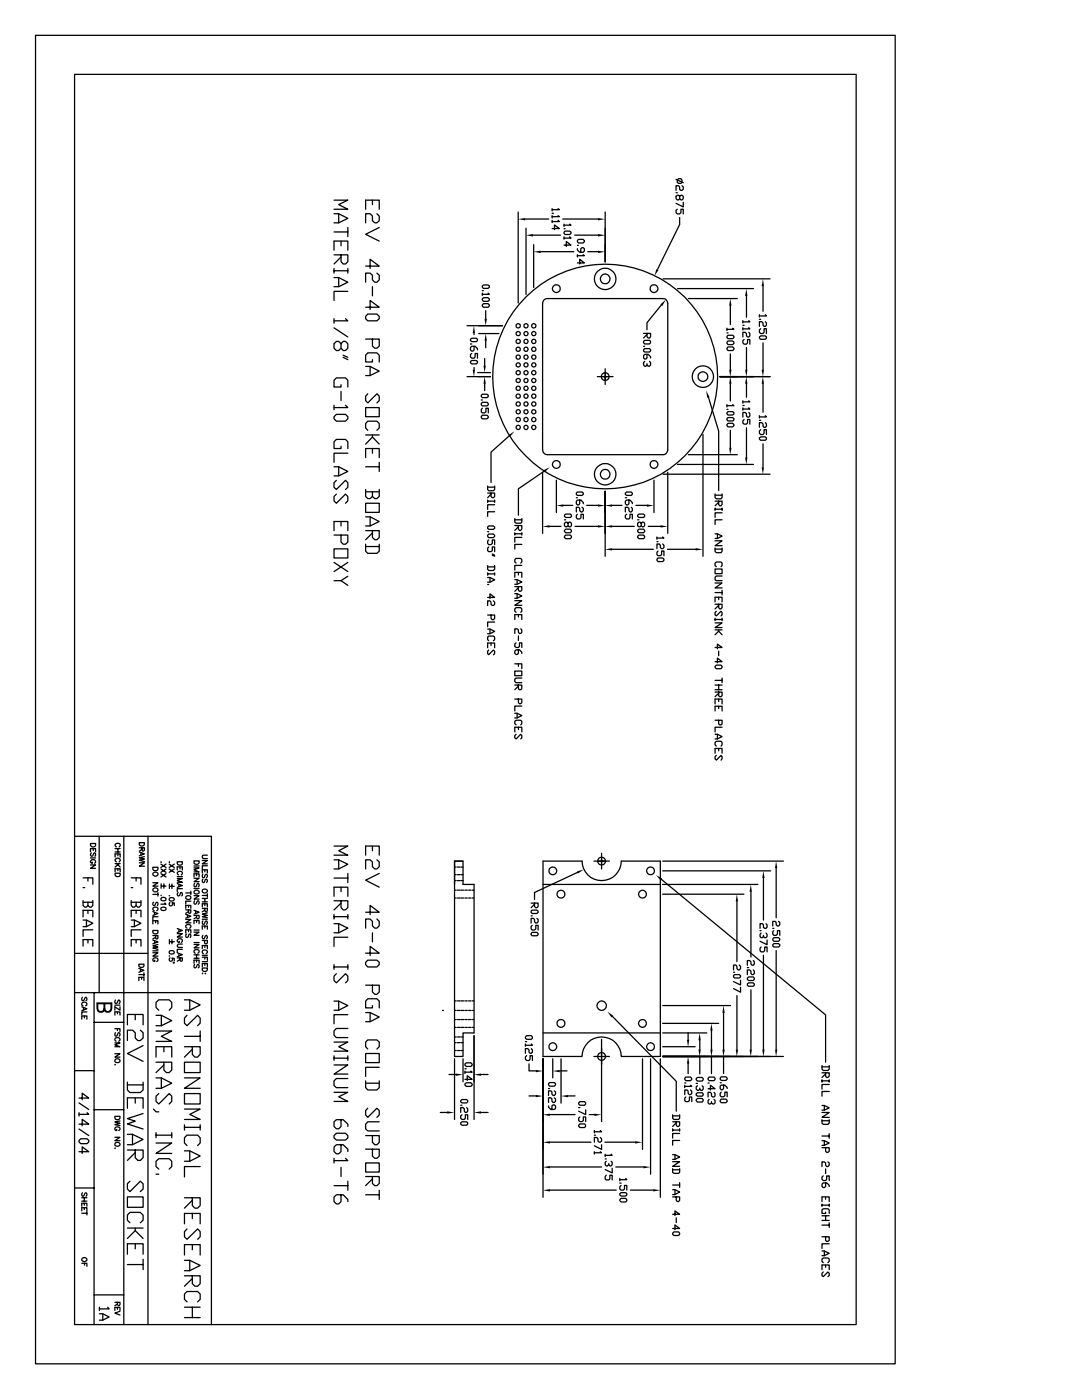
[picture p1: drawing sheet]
<svg xmlns="http://www.w3.org/2000/svg" width="216mm" height="279mm" viewBox="0 0 216 279" stroke-linecap="round" stroke-linejoin="round" font-family="sans-serif">
<g fill="none" stroke="#000" stroke-width=".25">
<path d="M7.1 7h171.5v265.2h-171.5zM14.9 14.8h155.9v249.6h-155.9zM66.7 39.9h2.7l-1.8 .9 1.8 1h-2.7M74.3 39.9v.9M134.9 35.8l1.4 .7M134.9 38.5h.2M135.4 35.7h.5l.2 .2v.5l-.2 .2h-.5l-.3-.2v-.5zM135.6 39.2l.3-.2 .4 .2v.4l-.2 .3h-.2l-.3-.3v-.4l-.2-.2-.5 .2v.4l.2 .3h.3l.2-.3M136.1 37.1l.2 .2v.5l-.2 .2-.5-.2v-.5l-.2-.2h-.5v.9M66.7 42.7h.9l1.8 .9-1.8 .9h-.9M66.7 49.9v-1.8h2.7v1.8M66.7 50.9h2.7v1.3l-.5 .5h-.4l-.4-.5v-1.3"/>
<path d="M66.7 55.4h.9l1.8 .9-1.8 .9h-.9M66.7 46.3h2.7M66.7 53.6v.9M66.7 54h2.7M67.6 42.7v1.8M67.6 55.4v1.8M68.1 48.1v.9M68.1 51.3l-1.4 1.4M69.4 58.1h-2.7v1.9M69.4 45.4v1.8M69.4 53.6v.9M73 41.8v-1.9h2.7v1.9"/>
<path d="M73 53.1h2.7l-1.9-1.3v1.8M74.3 57.2v1.8M75.2 42.7l.5 .4v.9l-.5 .5h-.4l-.5-.5v-.9l-.5-.4h-.8v1.8M75.2 54.5l.5 .4v1l-.5 .4h-.4l-.5-.4v-1l-.5-.4h-.8v1.8M75.7 45.4l-2.7 1.4 2.7 1.3M96.2 57.1l.3-.2h.9l.2 .2v.2l-.2 .3h-.9l-.3-.3zM96.2 58h.3M96.2 58.5v.4M96.5 59.4h.9l.2 .3v.2l-.2 .2h-.9l-.3-.2zM97.4 58.5l.2 .2h-1.4M103.4 42.3v18.2M104.8 43.7h4.7"/>
<path d="M105 45.5v13.3M106.4 46.9h5.4M106.5 48.8v8.6M107.9 50.2h6.6M108.6 59.8l.6-.2h23.1a.94 .94 0 0 1 .9 1v29.2a.94 .94 0 0 1-.9 .9h-23.1a.94 .94 0 0 1-.9-.9v-29.2zM110.2 45.6h1.4l-1-.7v.9M110.2 41.6v.5M110.2 43v.5M110.2 44v.4M110.2 42.6h.2M111.4 41.6l.2 .2h-1.4M111.4 43l.2 .2h-1.4"/>
<path d="M111.4 44l.2 .2h-1.4M112.3 43.7h7.1M112.5 48.9h1.4l-.9-.7v1M112.5 44.7v.5M112.5 47.3v.4M112.5 45.7h.3M112.8 46.1h.9l.2 .2v.3l-.2 .2h-.9l-.3-.2v-.3zM113.7 44.7l.2 .2h-1.4M113.7 47.3l.2 .2h-1.4M114.7 46.9h4.7M115.2 49.6v.3l.5 .5h.7l.2-.3v-.5l-.2-.2-.5 .2v.8M115.2 52.5h1.4l-.9-.7v.9"/>
<path d="M115.2 49h.2M115.2 50.8v.5M115.4 47.8h1l.2 .2v.2l-.2 .3h-1l-.2-.3zM116.4 50.8l.2 .2h-1.4M117.3 50.2h2.1M120.8 42.3v10M132.3 55.6h21.3M135.1 41.8l-.2 .2v.4l.2 .3h.5l.3-.3v-.6h.4v.9M135.2 57.6h15.1M135.6 43.4v1.4l-4.4 8.9M136.3 40.4v.9l-1.4-.7M137.3 59.6h9.8"/>
<path d="M148.9 59v4.3M152.3 57.1v5M66.7 63.6v.9M66.7 65.4l2.7 1.8M68.1 68.6l.4-.5h.4l.5 .5v.9l-.5 .5h-.4l-.4-.5v-.9l-.5-.5h-.5l-.4 .5v.9l.4 .5h.5l.5-.5M68.1 76.8v.4h-1.4v-1.3l.4-.5h1.8l.5 .5v1.3M68.1 78.1v1.8M68.5 70.9l.9 .4M68.5 71.3l.9 .5M68.9 63.6l.5 .4h-2.7M73 61.3h2.7l-1.9-1.3v1.8M73 67.7h2.7v1.4l-.5 .4h-.4l-.5-.4v-1.4"/>
<path d="M73 73.1h.8l1.9 1-1.9 .9h-.8M73.4 62.7h1.8l.5 .4v.5l-.5 .4h-1.8l-.4-.4v-.5zM73.4 78.6l-.4 .5v.8l.4 .5 1.8-1.8 .5 .5v.8l-.5 .5M73.8 73.1v1.9M74.3 71.8v.4h-1.3v-1.3l.4-.5h1.8l.5 .5v1.3M93.2 75.2h4.7M93.2 65h7.1M93.9 67.7l.2-.2h1l.2 .2v.3l-.2 .2h-1l-.2-.2zM93.9 72.2l.2-.3h1l.2 .3v.2l-.2 .2h-1l-.2-.2zM93.9 68.6h.2M94.1 70.5l-.2 .3v.4l.2 .3h.5l.2-.3v-.7h.5v1M94.6 69.1v.7l-.3 .3h-.2l-.2-.3v-.4l.2-.3h.7l.5 .5v.2"/>
<path d="M94.6 66.4v.4M94.6 73.3v.5M95.3 74.4h2.6M95.5 66.6h4M96 78.9l.2-.2h1l.2 .2v.2l-.2 .3h-1l-.2-.3zM96 79.8h.2M96.5 60.6h.9l.2 .3v.2l-.2 .2h-.9l-.3-.2zM96.7 71.6v1.4M96.7 76.6v1.4M96.9 62v1.6M96.9 68v1.4M119.2 75.2h3.1"/>
<path d="M120.8 73.6v3.1M128.4 69.8l.2-.2h1l.2 .2v.2l-.2 .3h-1l-.2-.3zM128.4 66.5h1.4v.7l-.2 .3h-.3l-.2-.3v-.7M128.4 69.1h.2M128.6 67.9h1l.2 .2v.3l-.2 .2h-1l-.2-.2v-.3zM128.6 72.1l-.2 .3v.4l.2 .3h.3l.2-.3M129.1 70.7v.7l-.2 .2h-.3l-.2-.2v-.4l.2-.3h.7l.5 .5v.2M129.1 66.7l-.7 .8M129.6 72.1l.2 .3v.4l-.2 .3h-.3l-.2-.3v-.2M132 60.9l-2.9 3.5v1.4M141.4 79.3l2 6.7v11.9M143.7 75.2h9.9"/>
<path d="M145.1 65.5v.5M145.1 66.4h.2M145.3 66.9h.9l.3 .2v.3l-.3 .2h-.9l-.2-.2v-.3zM145.3 68.1h.9l.3 .2v.2l-.3 .3h-.9l-.2-.3zM145.3 69.2h.9l.3 .3v.2l-.3 .3h-.9l-.2-.3zM145.7 61v3.8M145.7 70.6v3.2M145.7 76.6v3.4M146.2 65.5l.3 .2h-1.4M148.2 64v.5M148.2 65.4v.5M148.2 80v.5"/>
<path d="M148.2 64.9h.3M148.5 67.8l-.3 .2v.4l.3 .3h.4l.3-.3v-.6h.4v.9M148.9 69.4v4.4M148.9 76.6v2.7M149.4 64l.2 .2h-1.4M149.4 65.4l.2 .2h-1.4M149.4 66.3l.2 .3v.4l-.2 .2h-.2l-.3-.2v-.4l-.2-.3h-.5v.9M149.4 80l.2 .2h-1.4M151.5 67.2l.3-.2h.9l.2 .2v.3l-.2 .2h-.9l-.3-.2zM151.5 62.8v.5M151.5 63.7h.3M151.8 65.6l-.3 .3v.4l.3 .3h.5l.2-.3v-.7h.4v1"/>
<path d="M152.3 68.4v5.4M152.3 76.6v5.7M152.7 62.8l.2 .3h-1.4M152.7 64.2l.2 .3v.4l-.2 .2h-.2l-.2-.2v-.4l-.3-.3h-.5v.9M66.7 93.2h.9l1.8 .9-1.8 .9h-.9M66.7 80.9v.9M67.1 82.7h1.8l.5 .5v.4l-.5 .5h-1.8l-.4-.5v-.4zM67.1 95.9l-.4 .4v1l.4 .4 1.8-1.8 .5 .4v1l-.5 .4M67.1 98.6l-.4 .5v.9l.4 .4 1.8-1.8 .5 .5v.9l-.5 .4M67.6 93.2v1.8M68.1 89v.5h-1.4v-1.3l.4-.5h1.8l.5 .5v1.3M68.9 80.9l.5 .4h-2.7"/>
<path d="M69.4 90.4h-2.7v1.9M73 81.3h2.7v1.9h-2.7zM73 91.3v-1.8h2.7v1.8M73 97.7v1.4l.4 .4h.4l.5-.4v-.9M73 86.8h2.7M73 93.2h2.7M73 98.2h2.7M73.4 85.9l-.4-.5v-.9l.4-.4h1.8l.5 .4v.9l-.5 .5M74.3 86.8v.4l1.4 1.4M74.3 89.5v.9M74.3 87.2l-1.3 1.4M75.7 97.7v1.4l-.5 .4h-.4l-.5-.4"/>
<path d="M75.7 92.3v1.8M96.2 80.3h1l.2 .2v.3l-.2 .2h-1l-.2-.2zM96.2 82.9h1l.2 .2v.2l-.2 .3h-1l-.2-.3zM96.2 81.5l-.2 .2v.5l.2 .2h.5l.3-.2v-.7h.4v.9M97.3 97v.7l.2 .2h.9l.3-.2v-.7M97.3 98.4h1.4v.7l-.3 .2h-.2l-.2-.2v-.7M97.3 97.2h1.4M97.3 99.8v.5M98 98.6l-.7 .7M98.7 99.8v.5M101.6 87l-3.6 3.2v6.1M108.3 94.3v12.1"/>
<path d="M108.6 94l-5.2 3.6v5.2M111 95.8v6.5M115 98.4l.2-.2h.9l.3 .2v.3l-.3 .2h-.9l-.2-.2zM115 99.3h.2M115.7 99.8v.7l-.2 .3h-.3l-.2-.3v-.4l.2-.3h.7l.5 .5v.2M120.8 98.1v12.9M124.8 98.4l.2-.2h1l.2 .2v.3l-.2 .2h-1l-.2-.2zM124.8 99.3h.2M125.5 99.8v.7l-.3 .3h-.2l-.2-.3v-.4l.2-.3h.7l.5 .5v.2M130.5 95.8v6.5M132.3 94.6h21.3M133.2 94.3v12.1"/>
<path d="M135.2 92.7h15.1M137.3 90.7h9.8M140.3 86.7v24.3M142.7 98.6v.7l.2 .2h1l.2-.2v-.7M142.7 98.8h1.4M145.1 83.5l.2-.2h.9l.3 .2v.3l-.3 .2h-.9l-.2-.2zM145.1 80.8v.4M145.1 81.7h.2M145.3 82.1h.9l.3 .3v.2l-.3 .2h-.9l-.2-.2v-.2zM145.3 84.5h.9l.3 .2v.2l-.3 .3h-.9l-.2-.3zM145.7 85.9v3.4M146.2 80.8l.3 .2h-1.4"/>
<path d="M148.2 81.4v.5M148.2 80.9h.3M148.5 83.7l-.3 .3v.4l.3 .2h.4l.3-.2v-.7h.4v.9M148.9 85.4v5.9M149.4 81.4l.2 .2h-1.4M149.4 82.3l.2 .3v.4l-.2 .2h-.2l-.3-.2v-.4l-.2-.3h-.5v.9M151.5 87.4l.3-.2h.9l.2 .2v.3l-.2 .2h-.9l-.3-.2zM151.5 83v.4M151.5 83.9h.3M151.8 85.7l-.3 .3v.5l.3 .2h.5l.2-.2v-.8h.4v1M152.3 88.6v4.6M152.7 83l.2 .2h-1.4"/>
<path d="M152.7 84.3l.2 .3v.5l-.2 .2h-.2l-.2-.2v-.5l-.3-.3h-.5v1M66.7 109.5h2.7v1.9h-2.7zM66.7 105.9v-1.8h2.7v1.8M66.7 106.8h2.7v1.4l-.5 .4h-.4l-.4-.4v-1.4M66.7 112.2l2.7 1.9M68.1 104.1v.9M68.1 115.9l1.3 .9M69.4 115l-1.3 .9h-1.4M69.4 112.2l-2.7 1.9M73 100.4h2.7v1.9h-2.7zM73 103.1h.8l1.9 1-1.9 .9h-.8M73 105.9h2.7v1.4l-.5 .4h-.4l-.5-.4v-1.4"/>
<path d="M73 108.6v1.4l.4 .4h1.8l.5-.4v-1.4M73 109.1h2.7M73.8 103.1v1.9M74.3 106.4l-1.3 1.3M97.3 112.9v.7l.2 .3h.9l.3-.3v-.7M97.3 115.3h.5l.9 .4-.9 .5h-.5M97.3 119.2h1.4l-.9-.7v.9M97.3 100h1.4M97.3 114.3v.5M97.3 106.1h.2M97.3 113.1h1.4M97.3 114.5h1.4"/>
<path d="M97.3 116.7h.2M97.5 105h.9l.3 .2v.2l-.3 .2h-.9l-.2-.2v-.2zM97.5 106.6h.9l.3 .2v.2l-.3 .3h-.9l-.2-.3zM97.5 107.8l-.2 .2v.4l.2 .3h.5l.2-.3v-.6h.5v.9M97.5 109.2l-.2 .2v.5l.2 .2h.5l.2-.2v-.7h.5v.9M97.8 115.3v.9M98.2 110.6l.5 .2M98.2 110.8l.5 .2M98.4 119.9l.3 .3v.4l-.3 .2-.4-.2v-.4l-.2-.3h-.5v.9M98.7 100.7h-1.4v1M98.7 102.1h-1.4v1M98.7 114.3v.5"/>
<path d="M102.7 103.5v.7l.3 .2h.9l.2-.2v-.7M102.7 104.9h1.4v.7l-.2 .3h-.2l-.3-.3v-.7M102.7 115.2v-1h1.4v1M102.7 115.7h.5l.9 .4-.9 .5h-.5M102.7 117.1h1.4v.7l-.2 .2h-.2l-.3-.2v-.7M102.7 118.5h.5l.9 .4-.9 .5h-.5M102.7 119.9h1.4l-1.4 .9h1.4M102.7 103.7h1.4M102.7 106.5h1.4M102.7 106.3v.5M103 112.4l-.3-.2v-.5l.3-.3h.9l.2 .3v.5l-.2 .2M103.2 115.7v.9"/>
<path d="M103.2 118.5v.9M103.4 105.1l-.7 .8M103.4 114.2v.5M103.4 117.3l-.7 .7M104.1 107.3h-1.4v.9M104.1 108.6h-1.4v1M104.1 112.8h-1.4v1M104.1 106.3v.5M109.7 105.1h2.2M112.4 100.9h1.9M112.6 102.8l.3-.2h.9l.2 .2v.3l-.2 .2h-.9l-.3-.2zM112.6 105.9l.3-.3h.9l.2 .5-.2 .2h-.9l-.3-.2z"/>
<path d="M112.6 107l.3-.2h.9l.2 .5-.2 .2h-.9l-.3-.2zM112.6 103.7h.3M113.3 104.5l.3-.3h.2l.2 .3v.4l-.2 .2h-.2l-.3-.2v-.4l-.2-.3h-.2l-.3 .3v.4l.3 .2 .4-.2M114.7 105.1h4.7M115.2 102.6l-.2 .2v.5l.2 .3h.5l.2-.3v-.7h.5v1M116.1 101.2l.3 .3v.4l-.3 .3h-.2l-.2-.3v-.4l-.2-.3h-.5v1M117.1 100.9h2.3M122.2 100.9h1.9M122.2 105.1h4.4M122.2 109.6h8.2M125 102.6l-.2 .2v.5l.2 .3h.5l.2-.3v-.7h.5v1M126 101.2l.2 .3v.4l-.2 .3h-.3l-.2-.3v-.4l-.3-.3h-.4v1"/>
<path d="M126.9 100.9h2.2M127.2 102.8l.3-.2h.9l.2 .2v.3l-.2 .2h-.9l-.3-.2zM127.2 105.9l.3-.3h.9l.2 .5-.2 .2h-.9l-.3-.2zM127.2 107l.3-.2h.9l.2 .5-.2 .2h-.9l-.3-.2zM127.2 103.7h.3M128 104.5l.2-.3h.2l.2 .3v.4l-.2 .2h-.2l-.2-.2v-.4l-.3-.3h-.2l-.3 .3v.4l.3 .2 .5-.2M129.3 105.1h2.5M131.1 107.2v.4M131.1 108.1h.2M131.3 111.4h.9l.3 .2v.2l-.3 .3h-.9l-.2-.3zM131.3 110l-.2 .2v.5l.2 .2h.5l.2-.2v-.7h.5v.9M132.2 107.2l.3 .2h-1.4"/>
<path d="M132.2 108.6l.3 .2v.5l-.3 .2-.4-.2v-.5l-.2-.2h-.5v.9M133.2 109.6h5.6M142.7 113.6h1.4v.9h-1.4zM142.7 100h1.4v.7l-.2 .2h-.3l-.2-.2v-.7M142.7 106.5h.4l1 .5-1 .5h-.4M142.7 107.9h1.4l-1.4 1h1.4M142.7 109.4v.6l.2 .3h1l.2-.3v-.6M142.7 116.4h1.4l-1.4 .9h1.4M142.7 101.6h1.4M142.7 101.4v.5M142.7 109.6h1.4M142.7 118.3h1.4"/>
<path d="M142.9 113.1l-.2-.2v-.5l.2-.2h1l.2 .2v.5l-.2 .2M143.1 106.5v1M143.4 100.2l-.7 .7M143.4 119.2v.5M144.1 102.3h-1.4v1M144.1 103.7h-1.4v1M144.1 115h-1.2l-.2 .2v.5l.2 .2h1.2M144.1 101.4v.5M144.1 117.8v.9M97.3 122.7h1.4v.7l-.3 .3h-.2l-.2-.3v-.7M97.3 125.5h.5l.9 .5-.9 .5h-.5M97.3 129.3v-1h1.4v1"/>
<path d="M97.5 127.9l-.2-.2v-.6l.2-.2h.9l.3 .2v.6l-.3 .2M97.5 129.7l-.2 .3v.5l.2 .2 .9-1 .3 .3v.5l-.3 .2M97.8 125.5v1M98 128.3v.5M98.7 124.1h-1.4v1M102.7 133.9h1.4v1h-1.4zM102.7 123.6v-.9h1.4v.9M102.7 132.5h1.4v1M102.7 136.7h1.4v.7l-.2 .2h-.2l-.3-.2v-.7M102.7 139.5h1.4v.7l-.2 .2h-.2l-.3-.2v-.7M103 122.2l-.3-.2v-.5l.3-.2h.9l.2 .2v.5l-.2 .2M103 128.3l-.3 .2v.5l.3 .2h.4l.3-.2v-.7h.4v.9"/>
<path d="M103.4 129.7v.7l-.2 .2-.5-.2v-.5l.3-.2h.7l.4 .5v.2M103.4 122.7v.4M103.4 126.9v.9M103.4 132.5v.5M103.4 136.9l-.7 .7M103.9 125.5l.2 .2v.5l-.2 .2h-.2l-.3-.2v-.5l-.2-.2h-.5v.9M104.1 135.3h-1.1l-.3 .2v.5l.3 .3h1.1M142.7 133l.2-.3h1l.2 .5-.2 .3h-1l-.2-.3zM142.7 120.1v-.9h1.4v.9M142.7 120.6h1.4v.7l-.2 .2h-.3l-.2-.2v-.7M142.7 124.3h1.4l-1.4 .9h1.4M142.7 129.2h1.4l-1-.7v1"/>
<path d="M142.7 132.1h1.4l-1-.8v1M142.7 138.1h1.4v.7l-.2 .2h-.3l-.2-.2v-.7M142.7 123.4v.4M142.7 123.6h1.4M142.7 125.7h1.4M142.7 135.8h1.4M142.7 136.7h1.4M142.7 137.6h1.4M142.9 122l-.2 .2v.5l.2 .2 1-.9 .2 .2v.5l-.2 .2M143.4 125.7v.3l.7 .7M143.4 129.9v1M143.4 136.7v.9"/>
<path d="M143.4 139.5v.5M143.4 120.8l-.7 .7M143.4 126l-.7 .7M143.4 138.4l-.7 .6M144.1 123.4v.4M144.1 135.3v1M102.7 142.3h.5l.9 .5-.9 .5h-.5M102.7 146.1v-1h1.4v1M103 144.7l-.3-.3v-.4l.3-.3h.9l.2 .3v.4l-.2 .3M103 146.5l-.3 .3v.5l.3 .2 .9-1 .2 .3v.5l-.2 .2M103.2 142.3v1M103.4 145.1v.5"/>
<path d="M104.1 140.9h-1.4v1M142.7 140.5v-1h1.4v1M142.7 141.9v-1h1.4v1M142.7 143.7h1.4v.8l-.2 .2h-.3l-.2-.2v-.8M142.7 146.5h.4l1 .5-1 .5h-.4M142.7 150.3v-.9h1.4v.9M142.9 148.9l-.2-.2v-.5l.2-.3h1l.2 .3v.5l-.2 .2M142.9 150.8l-.2 .2v.4l.2 .3 1-.9 .2 .2v.4l-.2 .3M143.1 146.5v1M143.4 140.9v.5M143.4 149.4v.4M144.1 145.1h-1.4v1"/>
<path d="M14.9 166.9h27.3v97.5M16.6 175.2h1.9v1.3M16.6 179.7v1l.3 .3h.4l.2-.3v-.6M16.6 177.1h.3M17.5 175.2v.6M18.1 168.3h1v.4a.54 .54 0 0 1-.5 .3 .54 .54 0 0 1-.5-.3zM18.1 170v-.6h1v.6M18.1 172.6h1l-1 .7h1M18.1 171.2h1M18.2 170.2l-.1 .3 .1 .4 .3-.1 .4-.6 .2 .3-.2 .4M18.4 172.1v.2l-.2-.1-.1-.3a.61 .61 0 0 1 .8-.3l.2 .3-.2 .4M18.5 179.7v1l-.3 .3h-.3l-.4-.3"/>
<path d="M18.6 169.4v.3M19.8 166.9v31.2M23 174.3h1v.3a.54 .54 0 0 1-.5 .4 .54 .54 0 0 1-.5-.4zM23 171v-.6h1v.6M23 174v-.6h1v.6M23 169.4h1M23 170h1M23 172.4h1M23.2 169a.47 .47 0 0 1 0-.7 .47 .47 0 0 1 .7 .2l.1 .3-.2 .2M23.2 172l-.2-.2a.51 .51 0 0 1 .5-.6 .51 .51 0 0 1 .5 .6l-.2 .2M23.3 172.4l.7 .6M23.5 169.4v.6"/>
<path d="M23.5 170.4v.4M23.5 173.4v.4M23.6 172.6l-.6 .4M24.7 166.9v97.5M26.2 175.2h1.9v1.3M26.2 179.7v1l.3 .3h.3l.4-.3v-.6M26.2 177.1h.3M27.2 175.2v.6M27.8 168.2h1v.3a.54 .54 0 0 1-.5 .4 .54 .54 0 0 1-.5-.4zM27.8 169.2h1v.4l-.2 .3-.2-.2-.1-.5M27.8 170l1 .4-1 .4M27.8 172.2h1l-1 .7h1"/>
<path d="M28.1 179.7v1l-.3 .3h-.3l-.3-.3M28.1 170.2v.5M28.3 169.5l-.5 .4M28.8 171l-1 .2 1 .2-1 .3 1 .2M29.5 166.9v97.5M30.5 173.1h1a.56 .56 0 0 1-.3 .6 .56 .56 0 0 1-.7-.1zM30.5 176.2h1l-1 .6h1M30.5 178.5h1M30.5 174.3a.48 .48 0 0 1 .7-.2 .48 .48 0 0 1 .2 .6 .51 .51 0 0 1-.6 .1 .51 .51 0 0 1-.3-.5zM30.5 177.4a.48 .48 0 0 1 .7-.2 .48 .48 0 0 1 .2 .7 .5 .5 0 0 1-.6 .1 .5 .5 0 0 1-.3-.6zM31.5 178.2v.6M32.1 172.4l1 .7"/>
<path d="M32.1 173.4l1 .7M32.1 174.4l1 .6M32.2 172v.1zM32.2 178.7h.1M32.2 176.4v.9M32.2 176.8h.9M32.3 179.1h.4l.4 .2a.5 .5 0 0 1-.4 .5 .5 .5 0 0 1-.6-.3zM32.7 176.4v.9M33.1 172.4l-1 .7M33.1 173.4l-1 .7M33.1 174.4l-1 .6M33.8 178.8h.1"/>
<path d="M33.8 172.4l1 .7M33.8 173.4l1 .7M33.8 172v.1zM33.8 176.4v.9M33.9 176.9h.9M33.9 179.2h.7l.2 .2a.53 .53 0 0 1-.5 .4 .53 .53 0 0 1-.5-.4zM34.3 176.4v.9M34.8 172.4l-1 .7M34.8 173.4l-1 .7M35.4 172h1v.3a.54 .54 0 0 1-.5 .4 .54 .54 0 0 1-.5-.4zM35.4 173.6v-.6h1v.6M35.4 175.3h1l-1 .4 1 .4h-1"/>
<path d="M35.4 176.3l1 .4-1 .4M35.4 174.9h1M35.5 178.1l-.1 .3 .1 .4 .3-.1 .4-.6 .2 .3-.1 .4M35.6 174.6a.46 .46 0 0 1 0-.7 .46 .46 0 0 1 .7 .2v.4l-.1 .1M35.7 176.5v.5M35.9 173v.4M36.4 177.4h-1v.5M37.1 178.2h1M37.1 178.9a.53 .53 0 0 1 .6-.1 .53 .53 0 0 1 .3 .5 .52 .52 0 0 1-.6 .2 .52 .52 0 0 1-.3-.6zM38.1 179.9h-1v.5M38.1 177.9v.6M38.7 171.8h1v.3a.54 .54 0 0 1-.5 .4 .54 .54 0 0 1-.5-.4z"/>
<path d="M38.7 173.2h1l-1 .4 1 .4h-1M38.7 175v-.6h1v.6M38.7 175.3h1l-1 .7h1M38.7 178.8h1l-1 .6h1M38.7 172.8h1M38.7 177.3h1M38.8 177.9a.51 .51 0 0 1 .6-.3 .51 .51 0 0 1 .3 .6 .52 .52 0 0 1-.6 .2 .52 .52 0 0 1-.3-.5zM38.8 176.3l-.1 .3 .1 .4 .3-.1 .4-.6 .2 .3-.1 .4M38.8 179.8l-.1 .2 .1 .4h.3l.4-.6 .2 .2-.1 .4M39.2 174.4v.4M40.4 171.7h1l-1 .7h1M40.4 174.2v-.6h1v.6"/>
<path d="M40.4 178.7h1M40.4 179.3h1M40.4 180h1M40.4 177.6a.55 .55 0 0 1 .6-.2 .55 .55 0 0 1 .4 .5 .51 .51 0 0 1-.6 .3 .51 .51 0 0 1-.4-.6zM40.5 174.5l-.1 .2 .1 .5 .3-.1 .3-.6 .3 .2-.2 .5M40.5 175.5l-.1 .2 .1 .4h.2l.4-.6 .3 .2-.2 .4M40.9 173.6v.4M40.9 179.3v.7M41.4 170.7h-.9l-.1 .3 .1 .3h.9M41.4 172.8h-1v.6M41.4 178.4v.6M66.7 168.8h2.7l-1.8 1 1.8 .9h-2.7"/>
<path d="M66.7 171.6h.9l1.8 .9-1.8 .9h-.9M66.7 178.9v-1.8h2.7v1.8M66.7 179.8h2.7v1.3l-.5 .5h-.4l-.4-.5v-1.3M66.7 175.2h2.7M67.6 171.6v1.8M68.1 177.1v.8M69.4 174.3v1.8M73 170.7v-1.9h2.7v1.9M74.3 168.8v1M75.2 171.6l.5 .4v1l-.5 .4h-.4l-.5-.4v-1l-.5-.4h-.8v1.8M75.7 174.3l-2.7 1.4 2.7 1.4M90.7 171.9h1.7v4.6h2.2v29.6h-2.2v4.7h-1.7z"/>
<path d="M90.7 173h.3M90.7 174.6h.3M90.7 179.2h.3M90.7 177.7h.3M90.7 175.7h.3M91.3 173h.5M91.3 174.6h.5M91.3 179.2h.5M91.3 177.7h.5M91.3 175.7h.5M92 173h.4M92 174.6h.4"/>
<path d="M92 179.2h.5M92 177.7h.5M92 175.7h.4M92.4 171.9h-1.7v4.6M92.8 179.2h.4M92.8 177.7h.4M93.5 179.2h.5M93.5 177.7h.5M94.2 179.2h.4M94.2 177.7h.4M108.4 171.9h7.7a3.9 3.9 0 0 0 4 3.8 3.9 3.9 0 0 0 3.9-3.8h7.8v38.9h-7.8a3.9 3.9 0 0 0-3.9-3.9 3.9 3.9 0 0 0-4 3.9h-7.7zM108.4 176.5h23.4"/>
<path d="M115.3 174.1l-8.6 4v1.4M118.5 171.9h3.1M120 170.3v3.1M132 175.5l32.7 27v9.5M132.2 171.9h24.1M132.2 176.5h19M132.2 178.5h16.2M132.2 173.8h21.6M147 179.9v12M149.8 177.9v13.1M152.3 175.2v8.4M154.9 173.2v10"/>
<path d="M14.9 190.3h14.6M14.9 198.1h27.3M16.4 199l-.1 .3 .1 .4 .3-.1 .4-.6 .2 .3-.1 .4M16.6 183v-1.3h1.9v1.3M16.6 183.6h.7l1.2 .7-1.2 .6h-.7M16.6 188.8v-1.3h1.9v1.3M16.6 180.1h1.9M17.3 183.6v1.3M17.5 181.7v.6M17.5 187.5v.7M18.5 185.6h-1.9v1.3M18.8 198.1v66.3"/>
<path d="M23 199.6l-.1 .2 .1 .5 .3-.1 .4-.6 .2 .2-.1 .5M26.2 183v-1.3h1.9v1.3M26.2 183.6h.6l1.3 .7-1.3 .6h-.6M26.2 188.8v-1.3h1.9v1.3M26.2 180.1h1.9M26.8 183.6v1.3M27.2 181.7v.6M27.2 187.5v.7M27.7 192.4h1a.52 .52 0 0 1-.5 .7 .52 .52 0 0 1-.5-.7zM27.7 193.3l1 .4-1 .3M27.7 195.7v-.6h1v.6M27.7 194.5h1"/>
<path d="M28 193.4v.5M28.1 185.6h-1.9v1.3M28.3 195.1v.3M28.7 194.2v.6M30.5 185.7h1a.56 .56 0 0 1-.3 .6 .56 .56 0 0 1-.7-.1zM30.5 181.9l1 .4-1 .4M30.5 184.4v-.7h1v.7M30.5 186.7h1l-.1 .6h-.3v-.6M30.5 187.6l1 .4-1 .4M30.5 190.1h1l-1 .7h1M30.5 189.8h1M30.7 180.1l-.2 .2 .2 .4h.2l.2-.5 .3-.1 .1 .2-.1 .4"/>
<path d="M30.8 181.8a.37 .37 0 0 1-.3-.5 .37 .37 0 0 1 .4-.3l.6 .2v.3l-.2 .3M30.8 182.1v.5M30.8 187.7v.5M30.9 191.6v.3a.36 .36 0 0 1-.4-.4 .36 .36 0 0 1 .4-.3l.6 .2v.3l-.2 .2M31.1 183.7v.5M31.1 187.1l-.6 .3M31.5 182.9h-1v.6M31.5 188.5l-1 .2 1 .3-1 .2 1 .3M32.2 181.2a.52 .52 0 0 1 .6-.2 .52 .52 0 0 1 .3 .5 .51 .51 0 0 1-.7 .3 .51 .51 0 0 1-.2-.6zM32.9 180.2l.2 .2h-1M33.8 190.8h.1M33.8 189.8a.5 .5 0 0 1 .6-.1 .5 .5 0 0 1 .3 .6 .5 .5 0 0 1-.6 .1 .5 .5 0 0 1-.3-.6z"/>
<path d="M33.8 187.5v.9M33.9 187.9h.9M33.9 191.2a.36 .36 0 0 0-.1 .5 .36 .36 0 0 0 .5 0 .36 .36 0 0 0 0-.5l.5 .1v.4M33.9 180.1a.36 .36 0 0 0-.1 .5 .36 .36 0 0 0 .5 .1 .36 .36 0 0 0 0-.5h.5v.5M34.3 187.5v.9M34.6 192h.1v.2h-.1zM35.4 185.3l1 .4-1 .4M35.4 186.3h1l-1 .7h1M35.4 190.1l1 .4-1 .4M35.4 191.2h1l-.1 .6-.3-.1-.1-.5M35.7 185.5v.4M35.7 190.3v.5"/>
<path d="M35.8 187.9v.2h-.2a.46 .46 0 0 1 0-.8 .46 .46 0 0 1 .7 .3l.1 .3-.2 .2M35.9 191.5l-.5 .3M36.4 188.4h-.7l-.3 .3 .1 .3 .9 .1M36.4 189.5h-1v.6M36.8 199.5h1.1l2 1.1-2 1h-1.1M37.1 181.3v-.6h1v.6M37.1 181.6h1l-.1 .6h-.3l-.1-.6M37.1 182.5l1 .4-1 .3M37.1 183.5h1l-1 .7h1M37.1 186.2v-.6h1v.6M37.2 186.4l-.1 .3v.3l.3 .1 .3-.6 .3-.1 .1 .3-.1 .4M37.3 185.2a.37 .37 0 0 1-.2-.4 .37 .37 0 0 1 .3-.3l.6 .2 .1 .3-.3 .2"/>
<path d="M37.4 182.6v.5M37.6 180.7v.4M37.6 185.6v.3M37.6 181.9l-.5 .4M37.9 199.5v2.1M38.7 181.7l1 .4-1 .3M38.7 182.7h1l-.1 .6h-.3l-.1-.6M38.7 184.3v-.6h1v.6M38.7 186h1l-1 .7h1M38.7 188.5h1l-1 .7h1M38.7 192.3v-.7h1v.7M38.7 185.6h1"/>
<path d="M38.7 188.1h1M38.7 190.6h1M38.7 191.2h1M38.8 192.5l-.1 .2 .1 .4h.3l.4-.6 .2 .2-.1 .4M39 190.2l-.3-.2a.49 .49 0 0 1 .5-.5 .49 .49 0 0 1 .5 .6l-.2 .1M39.1 181.8v.5M39.2 183.7v.4M39.2 190.6v.6M39.2 191.6v.4M39.2 183l-.5 .4M40.4 193.2h1v.3a.54 .54 0 0 1-.5 .4 .54 .54 0 0 1-.5-.4zM40.4 181v-.6h1v.6"/>
<path d="M40.4 181.3h1l-.1 .6-.4-.1v-.5M40.4 185.4v-.6h1v.6M40.4 187.7h1l-.1 .6h-.4l-.1-.6M40.4 189.3v-.6h1v.6M40.4 191h1v.7M40.4 192.9v-.6h1v.6M40.4 183.5h1M40.4 190.6h1M40.4 191.9h1M40.4 194.2v.1zM40.5 183.8l-.1 .2 .1 .5 .3-.1 .3-.6 .3 .2-.2 .5M40.5 186.7l-.1 .2 .1 .4h.3l.3-.6 .3 .2-.2 .4"/>
<path d="M40.6 190.3a.38 .38 0 0 1-.2-.4 .38 .38 0 0 1 .3-.3h.3a.37 .37 0 0 1 .4 .3 .37 .37 0 0 1-.3 .4M40.9 180.4v.3M40.9 184.8v.4M40.9 188.7v.4M40.9 191v.4M40.9 192.3v.4M40.9 181.6l-.5 .4M40.9 194.3h.1zM41.4 182.2l-1 .2 1 .3-1 .2 1 .3M66.7 184.3h.9l1.8 .9-1.8 1h-.9M66.7 199.8h.9l1.8 .9-1.8 .9h-.9M66.7 182.5v.9"/>
<path d="M66.7 192.5v.9M66.7 182.9h2.7M66.7 193h2.7M67.1 194.3l-.4 .5v.9l.4 .5 1.8-1.9 .5 .5v.9l-.5 .5M67.6 184.3v1.9M67.6 199.8v1.8M68.1 180.2l-1.4 1.4M69.4 187.1h-2.7v1.8M69.4 182.5v.9M69.4 192.5v.9M73 192l.4-.4h1.8l.5 .4v.5l-.5 .5h-1.8l-.4-.5zM73 182.1h2.7l-1.9-1.4v1.8"/>
<path d="M73 190.2h2.7l-1.9-1.3v1.8M73 196.6h2.7v1.4l-.5 .4h-.4l-.5-.4v-1.4M74.3 186.2v1.8M75.2 183.4l.5 .5v.9l-.5 .4h-.4l-.5-.4v-.9l-.5-.5h-.8v1.8M90.7 199.8h.3M91.3 199.8h.5M92 199.8h.5M92.8 199.8h.4M93.5 199.8h.5M94.2 199.8h.4M106 181.8l.2-.2h.9l.3 .2v.3l-.3 .2h-.9l-.2-.2zM106 186.3l.2-.2h.9l.3 .2v.2l-.3 .3h-.9l-.2-.3z"/>
<path d="M106 180.2h1.4v.7l-.3 .3h-.2l-.2-.3v-.7M106 182.8h.2M106.2 184.7l-.2 .2v.5l.2 .2h.5l.2-.2v-.7h.5v.9M106.7 180.4l-.7 .8M107.1 183.3l.3 .2v.5l-.3 .2h-.2l-.2-.2v-.5l-.3-.2h-.4v.9M146.4 194.7l.2-.2h.9l.3 .2v.3l-.3 .2h-.9l-.2-.2zM146.4 194h.2M147 198.7v10.7M147.5 192.6l.3 .3v.4l-.3 .3h-.2l-.3-.3v-.4l-.2-.3h-.4v1M147.8 195.6v1l-1.4-.7M147.8 197v1l-1.4-.7M149.1 196.4l.3-.2h.9l.2 .2v.2l-.2 .2h-.9l-.3-.2z"/>
<path d="M149.1 193.1h.3M149.4 195h.9l.2 .4-.2 .3h-.9l-.3-.3v-.2zM149.8 197.5v11.9M150.3 191.7l.2 .2v.5l-.2 .2h-.3l-.2-.2v-.5l-.2-.2h-.5v.9M150.3 193.6l.2 .2v.5l-.2 .2h-.3l-.2-.2v-.5l-.2-.2h-.5v.9M151.7 185.7h.2M151.9 186.2l-.2 .3v.4l.2 .2h.2l.2-.2M151.9 189l-.2 .3v.4l.2 .3h.4l.3-.3v-.7h.5v1M152.3 190.6v18.8M152.8 184.3l.3 .3v.5l-.3 .2-.5-.2v-.5l-.2-.3h-.4v1M152.8 186.2l.3 .3v.4l-.3 .2-.5-.2v-.2M153.1 187.6v.9l-1.4-.6"/>
<path d="M154.2 188.5l.2-.2h.9l.3 .2v.3l-.3 .2h-.9l-.2-.2zM154.2 185.3h.2M154.4 187.1h.9l.3 .3v.2l-.3 .3h-.9l-.2-.3zM154.4 185.7l-.2 .2v.5l.2 .3h.5l.2-.3v-.7h.5v1M154.9 189.7v19.7M155.3 183.9l.3 .2v.5l-.3 .2h-.2l-.2-.2v-.5l-.2-.2h-.5v.9M14.9 213.7h3.9M15.8 219.1h1.9l-1.3-.9v1.3M16.3 200.9l1 .4-1 .4M16.3 203.4v-.6h1v.6M16.6 200.7l-.3-.2a.49 .49 0 0 1 .6-.5 .49 .49 0 0 1 .4 .6l-.2 .1M16.7 201.1v.5"/>
<path d="M16.8 202.8v.3M17.3 202h-1v.5M18.8 204h5.9M20.8 201.3l.1 .4a.77 .77 0 0 0 .8 .3 .77 .77 0 0 0 .6-.7v-1.1h-2.9l.1 1.5a.77 .77 0 0 0 .8 .3 .77 .77 0 0 0 .6-.7M20.8 200.3l-.2 1.4-.3 .2-.7-.2-.1-1.4h2.7v1l-.2 .4-.3 .2-.7-.2-.1-1.4M22.9 205.3h1v.6M22.9 208.1h1l-1 .4 1 .4h-1M22.9 210.3h1l-1 .7h1M22.9 202.6v-.6h1v.6M22.9 200.6h1M23 212.4v.1zM23 211.4a.51 .51 0 0 1 .7-.1 .51 .51 0 0 1 .2 .6 .52 .52 0 0 1-.6 .2 .52 .52 0 0 1-.3-.6z"/>
<path d="M23 206.1l-.1 .3 .1 .4 .3-.1 .3-.6 .3 .1v.3l-.1 .3M23.2 207.8l-.3-.3a.49 .49 0 0 1 .6-.4 .49 .49 0 0 1 .4 .5l-.2 .2M23.4 202v.3M23.4 205.3v.4M23.9 200.9v.7l-1-.7v.7M25.4 204.5v-2h3.2v2M25.4 216v1.5l.5 .5h2.1l.6-.5v-1.5M25.4 216.5h3.2M27 202.5v1M27 219.1v1.1M28 205.6l.6 .5v1.1l-.6 .5h-.5l-.5-.5v-1.1l-.6-.5h-1v2.1M28.6 208.7l-3.2 1.5 3.2 1.6"/>
<path d="M31.1 202.6h1.1l2.1 1.1-2.1 1h-1.1M31.1 205.8h3.2l-2.1 1 2.1 1h-3.2M31.1 211v-2.1h3.2v2.1M31.1 212h3.2v1.6l-.5 .5h-.6l-.5-.5v-1.6M31.1 215.1h1.1l2.1 1.1-2.1 1h-1.1M31.7 201.6l-.6-.5v-1.1l.6-.5h2.1l.5 .5v1.1l-.5 .5M31.7 218.3l-.6 .5v1l.6 .5 2.1-2 .5 .5v1l-.5 .5M32.2 202.6v2.1M32.2 215.1v2.1M32.7 208.9v1M32.7 212.5l-1.6 1.6M36.8 212h3.1v2.1h-3.1z"/>
<path d="M36.8 218.3h3.1v2h-3.1zM36.8 208.9h3.1v1.5l-.5 .6h-.5l-.5-.6v-1.5M36.8 215.1h3.1l-3.1 2.1h3.1M36.8 206.8h3.1M37.3 202.6l-.5 .6v1l.5 .5 2.1-2.1 .5 .6v1l-.5 .5M38.4 209.4l-1.6 1.6M39.9 205.8v2M66.7 208h2.7l-1.8 .9 1.8 .9h-2.7M66.7 212.5h2.7l-2.7 1.9h2.7M66.7 218h2.7l-1.8 .9 1.8 .9h-2.7M66.7 210.7v.9M66.7 211.2h2.7"/>
<path d="M69.4 202.5h-2.7v1.8M69.4 205.3h-2.3l-.4 .4v.9l.4 .5h2.3M69.4 215.2h-2.3l-.4 .5v.9l.4 .5h2.3M69.4 210.7v.9M73 210.2h2.7v1.9h-2.7zM73 202.1h.8l1.9 .9-1.9 .9h-.8M73 215.7v1.4l.4 .4h1.8l.5-.4v-1.4M73 216.2h2.7M73.4 209.4l-.4-.5v-.9l.4-.5h1.8l.5 .5v.9l-.5 .5M73.8 202.1v1.8M74.3 200.7v.4h-1.3v-1.3l.4-.5h1.8l.5 .5v1.3M75.7 213h-2.7v1.8"/>
<path d="M88.3 201.7h.2M89.6 214.4h1.4M90.7 211.3v12.1M90.7 209.7h.3M90.7 208.1h.3M90.7 201.7h.3M90.7 205h.3M90.7 203.5h.3M90.7 206.9h.3M91.3 209.7h.5M91.3 208.1h.5M91.3 201.7h.5"/>
<path d="M91.3 205h.5M91.3 203.5h.5M91.3 206.9h.5M91.9 219.6l.3-.2h.9l.2 .2v.3l-.2 .2h-.9l-.3-.2zM92 209.7h.4M92 208.1h.4M92 201.7h.5M92 205h.5M92 203.5h.5M92 206.9h.4M92.4 211.3v4.6M92.8 212.4l.2-.3h1l.2 .3v.2l-.2 .2h-1l-.2-.2z"/>
<path d="M92.8 216.3l.2-.2h1l.2 .2v.3l-.2 .2h-1l-.2-.2zM92.8 215.4h1.4l-1-.7v.9M92.8 201.7h.4M92.8 205h.4M92.8 203.5h.4M92.8 213.3h.2M92.8 213.8v.4M93.5 201.7h.5M93.5 205h.5M93.5 203.5h.5M94 213.8l.2 .2h-1.4M94.2 201.7h.4"/>
<path d="M94.2 205h.4M94.2 203.5h.4M94.6 206.7v16.7M96 214.4h1.4M104.8 206.9l.3-.2h.9l.2 .5-.2 .2h-.9l-.3-.2zM104.8 207.9h.3M104.8 208.3v.5M105.1 210.7l-.3 .2v.5l.3 .2h.5l.2-.2v-.7h.4v.9M105.6 212.3v1.4h1.4M105.6 218.7h1.4M106 208.3l.2 .3h-1.4M106 209.3l.2 .2v.5l-.2 .2h-.2l-.2-.2v-.5l-.3-.2h-.5v.9"/>
<path d="M108.4 211.3v27.7M108.4 206.1h23.4M109.5 217.2h.2M109.7 216h.9l.2 .3v.2l-.2 .3h-.9l-.2-.3v-.2zM110.3 211.3v3.8M110.6 217.7l.2 .2v.5l-.2 .2h-.2l-.3-.2v-.5l-.2-.2h-.4v.9M110.6 219.1l.2 .2v.5l-.2 .2h-.2l-.3-.2v-.5l-.2-.2h-.4v.9M111.7 213.7h1.4M111.9 211.3v8.9M113.3 218.7h1.4M118.5 210.8h3.1M120 207.4v16.4"/>
<path d="M122.2 202.8l12.7 13v6M128.2 211.3v18.1M129.8 211.3v23M131.8 211.3v27.7M132.2 206.1h8.8M132.2 210.8h24.1M132.2 208.9h6.5M132.2 204.2h11.2M132.2 200.7h13.6M136.6 216.1h.2M136.6 216.6v.5M136.8 214.9h1l.2 .3v.2l-.2 .3h-1l-.2-.3z"/>
<path d="M136.8 218.9l-.2 .3v.4l.2 .3h.5l.3-.3v-.7h.4v1M137.3 206.1v1.4M137.3 212.2v2.1M137.8 216.6l.2 .2h-1.4M137.8 217.5l.2 .2v.5l-.2 .3h-.2l-.3-.3v-.5l-.2-.2h-.5v1M138.9 215.2l.3-.2h.9l.2 .2v.3l-.2 .3h-.9l-.3-.3zM138.9 218.3l.3-.2h.9l.2 .2v.2l-.2 .3h-.9l-.3-.3zM138.9 219.5l.3-.3h.9l.2 .5-.2 .2h-.9l-.3-.2zM138.9 216.2h.3M139.2 216.7l-.3 .2v.5l.3 .2h.2l.2-.2M139.6 207.6v1.8M139.6 210.8v3.5"/>
<path d="M140.1 216.7l.2 .2v.5l-.2 .2h-.3l-.2-.5M141.3 217.3h1.4l-.9-.7v.9M141.3 216.1h.2M141.5 214.9h1l.2 .5-.2 .3h-1l-.2-.3zM141.5 219.4l-.2 .2v.5l.2 .2h.3l.2-.2M142 205.6v3.8M142 210.8v3.5M142.5 218l.2 .3v.4l-.2 .2-.5-.2v-.4l-.2-.3h-.5v.9M142.5 219.4l.2 .2v.5l-.2 .2-.5-.2v-.2M143.7 216.1h.2M143.9 214.9h.9l.3 .3v.2l-.3 .2h-.9l-.2-.2zM143.9 219.4h.9l.3 .2v.2l-.3 .3h-.9l-.2-.3z"/>
<path d="M143.9 218l-.2 .2v.5l.2 .2h.5l.2-.2v-.7h.5v.9M144.4 216.6v.6l-.2 .3h-.3l-.2-.3v-.4l.2-.2h.7l.5 .4v.2M144.4 202.1v7.3M144.4 210.8v3.4M164 212.7v.7l.3 .2h.9l.3-.2v-.7M164 214.1h1.5v.7l-.3 .2h-.2l-.3-.2v-.7M164 212.9h1.5M164 215.7h1.5M164 215.5v.5M164.7 214.3l-.7 .7M165.5 216.4h-1.5v1M165.5 217.8h-1.5v1"/>
<path d="M165.5 215.5v.5M14.9 237.1h3.9M15.8 224.3h1.9l-1.3-.9v1.3M15.8 229.8h1.9l-1.3-.9v1.3M15.8 220.1l1.9 1.3M15.8 222.1v.6M15.8 225.3l1.9 1.3M16.1 227.3h1.3l.3 .3v.3l-.3 .3h-1.3l-.3-.3v-.3zM16.3 239h1M16.3 239.7h1M16.4 238.1l-.1 .2 .1 .4 .3-.1 .3-.5h.3v.4l-.1 .2M16.8 239v.7"/>
<path d="M17.4 222.1l.3 .3h-1.9M18.8 221.5h5.9M22.9 222.8h1v.3a.54 .54 0 0 1-.5 .4 .54 .54 0 0 1-.5-.4zM22.9 227h1l-1 .6h1M23 229.1v.1zM23 228.1a.51 .51 0 0 1 .7-.1 .51 .51 0 0 1 .2 .6 .52 .52 0 0 1-.6 .1 .52 .52 0 0 1-.3-.5zM23.3 225.4v.2l-.4-.2a.49 .49 0 0 1 .6-.5 .49 .49 0 0 1 .4 .6l-.2 .1M23.9 223.7l-1 .2 1 .3-1 .2 1 .2M25.4 238.9h3.2v2h-3.2zM25.4 221.2v-2.1h3.2v2.1M25.4 226.4h1l2.2 1-2.2 1.1h-1M25.4 229.5h3.2v1.5l-.6 .6h-.5l-.5-.6v-1.5"/>
<path d="M25.9 235.7l-.5 .5v1.1l.5 .5 2.1-2.1 .6 .5v1.1l-.6 .5M26.4 226.4v2.1M27 230l-1.6 1.6M28.6 222.2l-3.2 1 1.6 .6-1.6 .5 3.2 1M30.6 221.3l.5 .6h.6M31.1 228.1h3.2l-3.2 2.1h3.2M31.1 226v1.1M31.1 226.5h3.2M31.1 234.3h.6M31.7 233.3l-.6-.5v-1l.6-.6h2.1l.5 .6v1l-.5 .5M34.3 226v1.1M36.8 221.3h3.1l-2 1.1 2 1h-3.1"/>
<path d="M36.8 229.7h1.1l2 1-2 1.1h-1.1M36.8 239h3.1v1.6l-.5 .5h-.5l-.5-.5v-1.6M36.8 225h3.1M36.8 224.5v1M37.3 228.6l-.5-.5v-1l.5-.6h2.1l.5 .6v1l-.5 .5M37.9 229.7v2.1M38.4 239.5l-1.6 1.6M39.9 232.8h-3.1v2.1M39.9 224.5v1M66.7 226.6l.4-.4h1.8l.5 .4v.5l-.5 .4h-1.8l-.4-.4zM66.7 231.2v.9M66.7 236.6h2.7"/>
<path d="M68.1 223.5v1.3l-.5 .5h-.5l-.4-.5v-.9l.4-.4h1.4l.9 .8v.5M68.1 228.5v1.3l-.5 .5h-.5l-.4-.5v-.9l.4-.4h1.4l.9 .8v.5M68.1 238.4v1.4l-.5 .5h-.5l-.4-.5v-.9l.4-.5h1.4l.9 1v.4M68.1 233v1.8M68.9 231.2l.5 .4h-2.7M69.4 235.7v1.9M73 232.1h2.7v1.8h-2.7zM73 226.6h2.7v1.4l-.5 .5h-.4l-.5-.5v-1.4M73 229.3h2.7v1.4l-.5 .5h-.4l-.5-.5v-1.4M73 234.8h2.7v1.4l-.5 .4h-.4l-.5-.4v-1.4M73 238.4h2.7M73.4 221.2l-.4 .4v.9l.4 .5 1.8-1.8 .5 .4v.9l-.5 .5"/>
<path d="M74.3 235.3l-1.3 1.3M75.7 223.9h-2.3l-.4 .4v1l.4 .4h2.3M75.7 237.6v1.8M87.9 222h1.4M91.9 224.1l.3-.2h.9l.2 .2v.2l-.2 .3h-.9l-.3-.3zM91.9 220.6h.3M92.2 222.5l-.3 .2v.5l.3 .2h.4l.3-.2v-.7h.4v.9M93.1 221l.2 .3v.5l-.2 .2h-.2l-.3-.2v-.5l-.2-.3h-.5v1M96 222h1.4M109.5 220.7v.3l.4 .4h.7l.2-.2v-.5l-.2-.2-.5 .2v.7M109.7 222.4h5M109.7 227.9h8.2"/>
<path d="M109.7 232.9h10.3M109.7 237.5h13.3M115.5 220.1l.2-.2h.9l.3 .4-.3 .3h-.9l-.2-.3zM115.5 224.6l.2-.3h.9l.3 .5-.3 .2h-.9l-.2-.2zM115.5 221h.2M115.7 222.9l-.2 .3v.4l.2 .2h.5l.2-.2v-.7h.5v.9M116.9 221.5v.9l-1.4-.6M117.6 222.4h1M118.6 226.5h.3M118.6 225.6v.5M118.6 229.8v.5M119.8 225.6l.2 .3h-1.4"/>
<path d="M119.8 227l.2 .3v.4l-.2 .2-.5-.2v-.4l-.2-.3h-.5v.9M119.8 229.8l.2 .3h-1.4M120 228.5v.9l-1.4-.7M120.7 227.9h6.1M120.8 230.4v.4M120.8 231.3h.2M121 231.8l-.2 .2v.4l.2 .3h.2l.3-.3M121 234.5l-.2 .3v.5l.2 .2h.5l.2-.2v-.8h.5v1M121.9 230.4l.3 .2h-1.4M121.9 231.8l.3 .2v.4l-.3 .3h-.2l-.2-.5M122.2 233.2v.9l-1.4-.7M122.9 232.9h5.5"/>
<path d="M123.7 238.2l.2-.2h1l.2 .2v.3l-.2 .2h-1l-.2-.2zM123.7 239.4l.2-.2h1l.2 .4-.2 .3h-1l-.2-.3zM123.7 235.2v.4M123.7 236.1h.2M123.9 236.6l-.2 .2v.5l.2 .2h.5l.2-.2v-.7h.5v.9M124.9 235.2l.2 .2h-1.4M125.8 237.5h4.6M134.2 222.5v.7l.3 .2h.9l.2-.2v-.7M134.2 223.9h1.4v.7l-.2 .2h-.3l-.2-.2v-.7M134.2 230.4h.5l.9 .5-.9 .5h-.5M134.2 231.8h1.4l-1.4 1h1.4M134.2 233.2v.8l.3 .2h.9l.2-.2v-.8"/>
<path d="M134.2 237.4h.5l.9 .5-.9 .5h-.5M134.2 238.9h1.4v.6l-.2 .3h-.3l-.2-.3v-.6M134.2 222.7h1.4M134.2 225.5h1.4M134.2 225.3v.4M134.2 233.4h1.4M134.2 236.5h1.4M134.7 230.4v1M134.7 237.4v1M134.9 224.1l-.7 .7M135.6 226.2h-1.4v.9M135.6 227.6h-1.4v.9"/>
<path d="M135.6 225.3v.4M135.6 236v1M164 220.6h.5l1 .5-1 .5h-.5M164 222h1.5l-1.5 1h1.5M164 223.5v.6l.3 .3h.9l.3-.3v-.6M164 227.6h.5l1 .5-1 .5h-.5M164 229h1.5v.8l-.3 .2h-.2l-.3-.2v-.8M164 239.8v-.9h1.5v.9M164 223.7h1.5M164 226.7h1.5M164.3 234.7l-.3 .2v.5l.3 .2h.4l.3-.2v-.7h.5v.9M164.5 220.6v1"/>
<path d="M164.5 227.6v1M164.7 236.1v.7l-.2 .2-.5-.2v-.5l.3-.2h.7l.5 .4v.3M164.7 233.3v.9M164.7 238.9v.4M165.2 231.9l.3 .2v.5l-.3 .2h-.2l-.3-.2v-.5l-.2-.2h-.5v.9M165.5 226.3v.9M16.3 252.1h1v.6M16.3 240.7v-.6h1v.6M16.3 241.7v-.7h1v.7M16.3 242.1h1M16.4 251.1a.51 .51 0 0 1 .6-.1 .51 .51 0 0 1 .3 .6 .48 .48 0 0 1-.7 .1 .48 .48 0 0 1-.2-.6zM16.8 240.1v.4"/>
<path d="M16.8 241v.4M16.9 252.1v.4M17.3 241.8v.7M18.8 258.4h5.9M22.9 259.9h1v.4l-.2 .3-.3-.3v-.4M25.4 250.3v-2.1h3.2v2.1M25.4 245.1h3.2M25.4 252.4h3.2M25.9 244l-.5-.5v-1l.5-.5h2.1l.6 .5v1l-.6 .5M27 245.1v.5l1.6 1.6M27 248.2v1M27 245.6l-1.6 1.6"/>
<path d="M28.6 251.3v2.1M36.8 244.2v-2h3.1v2M36.8 250.5v-2.1h3.1v2.1M36.8 251.5h1.1l2 1-2 1.1h-1.1M36.8 254.6h3.1v1.6l-.5 .5h-.5l-.5-.5v-1.6M37.3 245.3l-.5 .5v1l.5 .5 2.1-2 .5 .5v1l-.5 .5M37.3 259.8l-.5-.5v-1l.5-.6h2.1l.5 .6v1l-.5 .5M37.9 251.5v2.1M38.4 242.2v1M38.4 248.4v1M38.4 255.2l-1.6 1.5M134.2 242.3h1.4l-.9-.6v.9"/>
<path d="M134.2 245.2h1.4l-.9-.7v.9M134.5 245.9h.9l.2 .4-.2 .3h-.9l-.3-.3v-.2zM134.9 243.1v.9M164 246.8h1.5v.7l-.3 .3h-.2l-.3-.3v-.7M164 249.7h.5l1 .4-1 .5h-.5M164 253.4v-.9h1.5v.9M164 240.3v.5M164 240.5h1.5M164 242.6h1.5M164 243.6h1.5M164 244.5h1.5M164.3 252l-.3-.3v-.4l.3-.2h.9l.3 .2v.4l-.3 .3"/>
<path d="M164.3 253.9l-.3 .2v.5l.3 .2 .9-.9 .3 .2v.5l-.3 .2M164.5 249.7v.9M164.7 241.9v.3h-.7v-.8l.3-.2h.9l.3 .2v.8M164.7 242.6v1M164.7 252.5v.4M165.5 248.2h-1.5v1M165.5 240.3v.5M165.5 244v1M19.8 262.2h.7l1.3 .6-1.3 .7h-.7M19.8 260.9v.6M20.5 262.2v1.3M21.5 260.9l.3 .3h-2"/>
<path d="M22.9 261.5v-.6h1v.6M23.4 260.2l-.5 .4M23.4 260.9v.4M23.9 261.7l-1 .4 1 .3M36.8 260.9h3.1M36.8 263h3.1M38.4 260.9v2.1"/>
<circle cx="111" cy="57.6" r=".79"/>
<circle cx="120.7" cy="55.7" r=".96"/>
<circle cx="120.8" cy="55.7" r="2.15"/>
<circle cx="130.5" cy="57.6" r=".79"/>
<circle cx="103.4" cy="71.3" r=".43"/>
<circle cx="103.4" cy="66.6" r=".43"/>
<circle cx="103.4" cy="68.1" r=".43"/>
<circle cx="103.4" cy="69.7" r=".43"/>
<circle cx="103.4" cy="72.8" r=".43"/>
<circle cx="103.4" cy="75.9" r=".43"/>
<circle cx="103.4" cy="77.5" r=".43"/>
<circle cx="103.4" cy="79" r=".43"/>
<circle cx="103.4" cy="65" r=".45"/>
<circle cx="103.4" cy="74.4" r=".45"/>
<circle cx="104.9" cy="77.5" r=".42"/>
<circle cx="104.9" cy="66.6" r=".42"/>
<circle cx="104.9" cy="74.4" r=".43"/>
<circle cx="104.9" cy="71.3" r=".42"/>
<circle cx="104.9" cy="79.1" r=".42"/>
<circle cx="104.9" cy="65" r=".43"/>
<circle cx="104.9" cy="68.1" r=".42"/>
<circle cx="104.9" cy="69.7" r=".42"/>
<circle cx="104.9" cy="72.8" r=".42"/>
<circle cx="104.9" cy="75.9" r=".42"/>
<circle cx="106.5" cy="74.4" r=".43"/>
<circle cx="106.5" cy="66.6" r=".42"/>
<circle cx="106.5" cy="72.8" r=".42"/>
<circle cx="106.5" cy="68.1" r=".42"/>
<circle cx="106.5" cy="69.7" r=".42"/>
<circle cx="106.5" cy="77.5" r=".42"/>
<circle cx="106.5" cy="79.1" r=".42"/>
<circle cx="106.5" cy="65" r=".43"/>
<circle cx="106.5" cy="75.9" r=".42"/>
<circle cx="106.5" cy="71.3" r=".42"/>
<circle cx="120.8" cy="75.1" r="22.4"/>
<circle cx="120.8" cy="75.2" r=".77"/>
<circle cx="140.2" cy="75.2" r="2.14"/>
<circle cx="140.3" cy="75.2" r=".98"/>
<circle cx="103.4" cy="85.3" r=".45"/>
<circle cx="103.4" cy="83.7" r=".45"/>
<circle cx="103.4" cy="80.6" r=".43"/>
<circle cx="103.4" cy="82.2" r=".43"/>
<circle cx="104.9" cy="80.6" r=".42"/>
<circle cx="104.9" cy="85.3" r=".43"/>
<circle cx="104.9" cy="83.7" r=".43"/>
<circle cx="104.9" cy="82.2" r=".42"/>
<circle cx="106.5" cy="80.6" r=".42"/>
<circle cx="106.5" cy="85.3" r=".43"/>
<circle cx="106.5" cy="82.2" r=".42"/>
<circle cx="106.5" cy="83.7" r=".43"/>
<circle cx="111" cy="92.7" r=".79"/>
<circle cx="120.7" cy="94.6" r=".96"/>
<circle cx="120.8" cy="94.6" r="2.15"/>
<circle cx="130.5" cy="92.7" r=".79"/>
<circle cx="110.3" cy="173.8" r=".77"/>
<circle cx="111.9" cy="178.4" r=".78"/>
<circle cx="120" cy="171.8" r=".77"/>
<circle cx="128.2" cy="178.4" r=".77"/>
<circle cx="129.8" cy="173.8" r=".77"/>
<circle cx="110.3" cy="208.9" r=".77"/>
<circle cx="111.9" cy="204.2" r=".8"/>
<circle cx="120" cy="210.8" r=".77"/>
<circle cx="120.1" cy="200.7" r=".94"/>
<circle cx="128.2" cy="204.3" r=".79"/>
<circle cx="129.8" cy="208.9" r=".77"/>
</g>
<g fill="#000">
<path d="M103.4 43.7l1.4-.2v.5zM104.9 46.9l1.4-.2v.5zM106.5 50.2l1.4-.2v.5zM119.3 50l1.4 .2-1.4 .3zM119.3 43.5l1.4 .2-1.4 .3zM119.3 46.7l1.4 .2-1.4 .3zM131 53.7l.4 .2-.8 1.1zM148.9 57.6l.2 1.5h-.4zM152.2 55.7l.2 1.4h-.4zM94.3 73.8h.5l-.2 1.4zM94.6 65l.2 1.5h-.5zM96.5 73h.4l-.2 1.4z"/>
<path d="M96.7 75.2l.2 1.4h-.4zM96.9 66.6l.3 1.4h-.5zM96.7 63.6h.5l-.3 1.4zM131.8 60.7l1-.9-.6 1.2zM140.9 78l.7 1.2-.5 .2zM145.5 73.8h.5l-.3 1.4zM145.7 59.6l.3 1.4h-.5zM145.7 75.2l.3 1.4h-.5zM148.7 73.8h.4l-.2 1.4zM148.9 75.2l.2 1.4h-.4zM152 73.8h.4l-.2 1.4zM152.2 75.2l.2 1.4h-.4z"/>
<path d="M101.5 86.8l1.2-.7-.9 1.1zM108.4 93.9l1.3-.6-1 1zM145.5 89.4h.5l-.3 1.4zM148.7 91.3h.4l-.2 1.4zM152 93.3h.4l-.2 1.4zM108.2 105.1l1.4-.3v.5zM111 100.9l1.4-.2v.4zM119.3 100.7l1.4 .2-1.4 .2zM119.3 104.8l1.4 .3-1.4 .2zM120.7 100.9l1.4-.2v.4zM120.7 105.1l1.4-.3v.5zM120.7 109.6l1.4-.2v.5z"/>
<path d="M129.1 100.7l1.4 .2-1.4 .2zM131.8 104.8l1.4 .3-1.4 .2zM138.8 109.4l1.5 .2-1.5 .3zM115.1 173.9l1.4-.4-1.2 .8zM130.9 174.6l1.2 .7-.3 .4zM147 178.5l.3 1.4h-.5zM149.8 176.5l.2 1.5h-.4zM152.3 173.8l.3 1.4h-.5zM154.9 171.9l.2 1.4h-.5zM91 214.2l1.4 .3-1.4 .2zM94.6 214.5l1.4-.3v.5zM106.9 213.5l1.4 .2-1.4 .3z"/>
<path d="M106.9 218.5l1.4 .2-1.4 .3zM110.3 213.7l1.4-.2v.5zM111.9 218.7l1.4-.2v.5zM121.2 201.9l1.1 .8-.3 .3zM137.1 207.5h.4l-.2 1.4zM137.3 210.9l.2 1.4h-.4zM139.6 206.2l.2 1.4h-.4zM139.4 209.5h.4l-.2 1.4zM141.9 204.3l.3 1.4h-.5zM141.7 209.5h.5l-.3 1.4zM144.4 200.7l.2 1.4h-.5zM144.1 209.5h.5l-.2 1.4z"/>
<path d="M146.8 209.5h.5l-.3 1.4zM149.6 209.5h.4l-.2 1.4zM152.1 209.5h.5l-.3 1.4zM154.6 209.5h.5l-.2 1.4zM89.2 221.8l1.5 .2-1.5 .2zM94.6 222l1.4-.2v.4zM108.3 222.5l1.4-.3v.5zM108.3 228l1.4-.2v.4zM108.3 232.9l1.4-.2v.5zM108.3 237.5l1.4-.2v.5zM118.6 222.2l1.4 .3-1.4 .2zM126.7 227.8l1.5 .2-1.5 .2z"/>
<path d="M128.4 232.7l1.4 .2-1.4 .3zM130.3 237.3l1.4 .2-1.4 .3z"/>
</g>
</svg>
